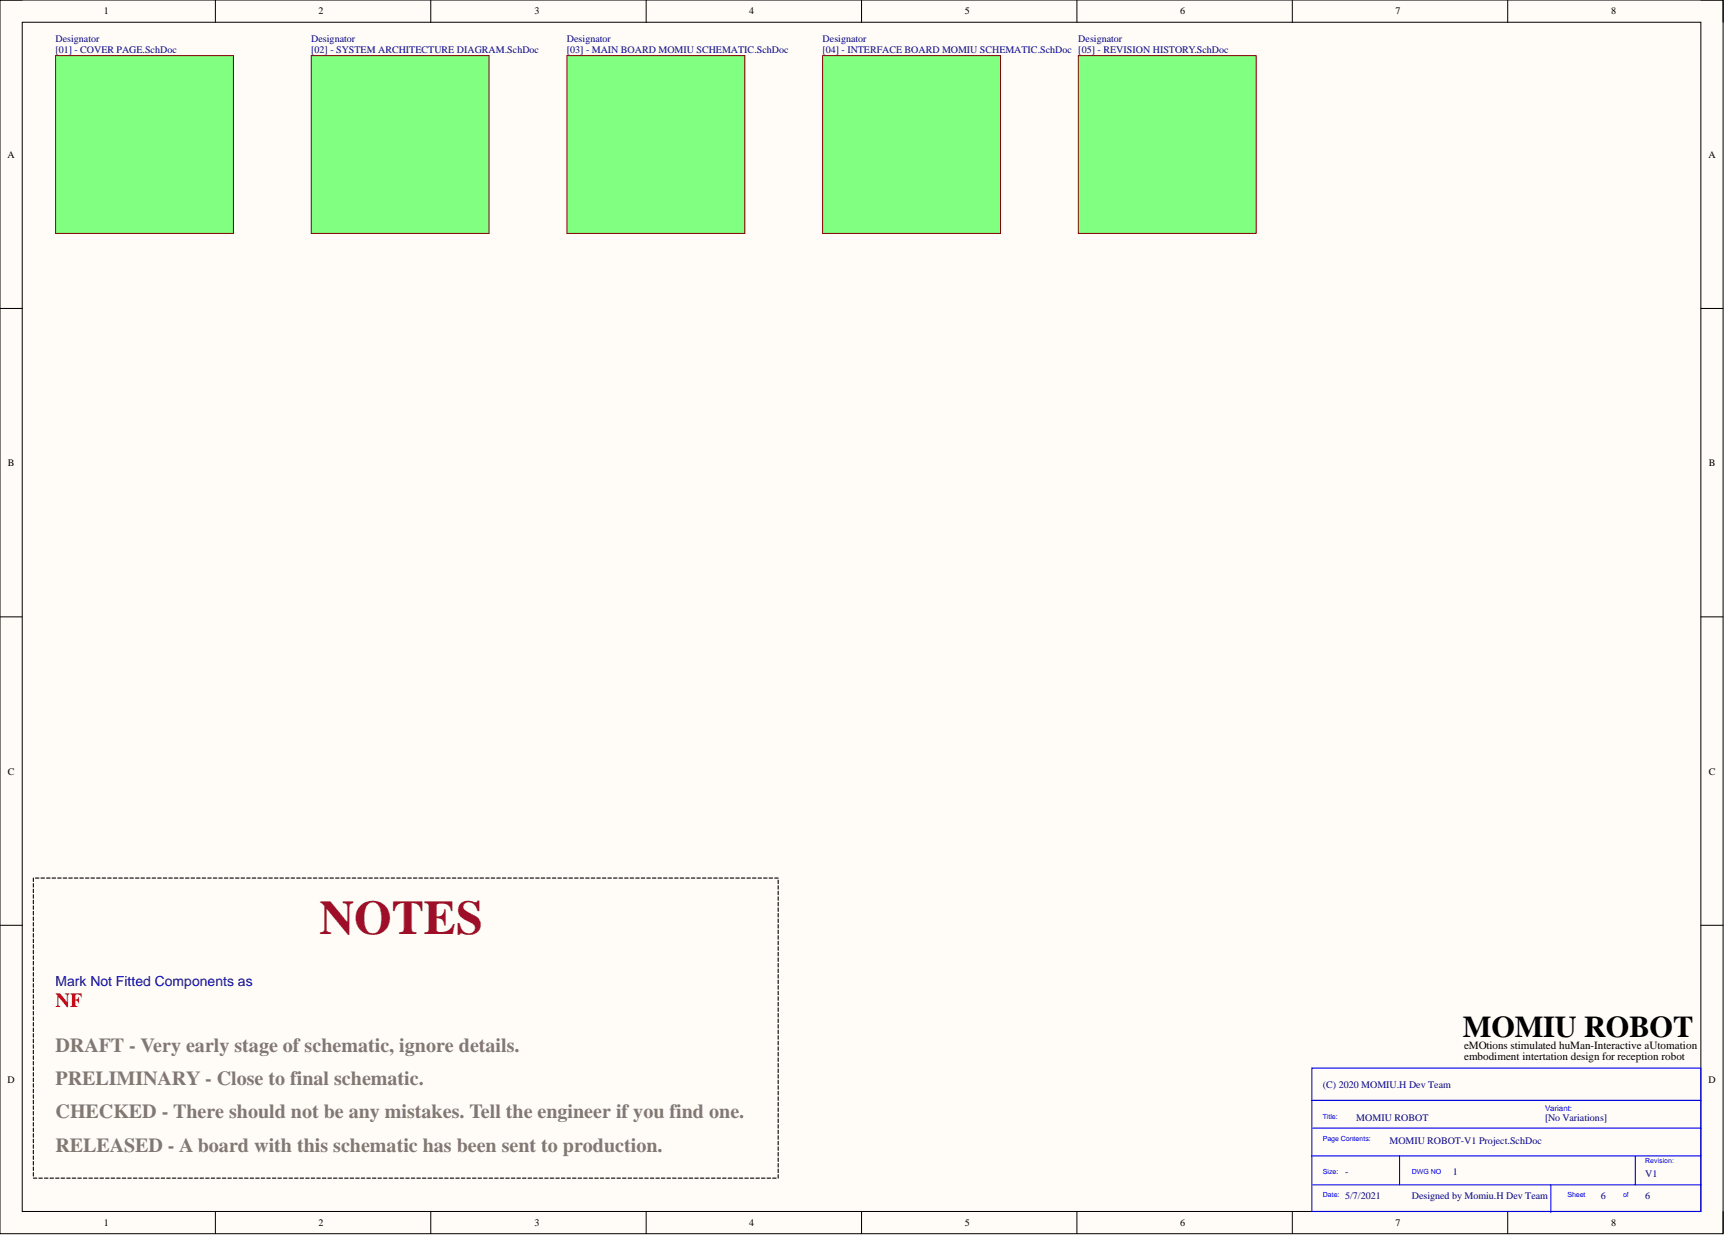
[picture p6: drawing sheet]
<svg xmlns="http://www.w3.org/2000/svg" width="393mm" height="282mm" viewBox="0 0 393 282" stroke-linecap="round" stroke-linejoin="round" font-family="sans-serif">
<defs><g id="words">
<text font-size="11" fill="#9e0e29" x="72.8" y="213.1">NOTES</text>
<text font-size="6.9" x="333.6" y="236.5">MOMIU ROBOT</text>
<text font-size="4.6" fill="#f00" x="12.7" y="229.7">NF</text>
<g font-size="4.6" fill="#827872">
<text x="12.7" y="239.8">DRAFT - Very early stage of schematic, ignore details.</text>
<text x="12.7" y="247.4">PRELIMINARY - Close to final schematic.</text>
<text x="12.7" y="255">CHECKED - There should not be any mistakes. Tell the engineer if you find one.</text>
<text x="12.7" y="262.6">RELEASED - A board with this schematic has been sent to production.</text>
</g>
<text font-size="3.2" fill="#000080" x="12.7" y="224.9">Mark Not Fitted Components as</text>
<g font-size="2.5">
<text x="333.8" y="239.2">eMOtions stimulated huMan-Interactive aUtomation</text>
<text x="333.8" y="241.8">embodiment intertation design for reception robot</text>
</g>
<g font-size="2.3">
<text x="23.7" y="3.3">1</text>
<text x="72.6" y="3.3">2</text>
<text x="121.8" y="3.3">3</text>
<text x="170.9" y="3.3">4</text>
<text x="220" y="3.3">5</text>
<text x="269.1" y="3.3">6</text>
<text x="318.2" y="3.3">7</text>
<text x="367.4" y="3.3">8</text>
<text x="1.7" y="36">A</text>
<text x="389.6" y="36">A</text>
<text x="1.8" y="106.3">B</text>
<text x="389.7" y="106.3">B</text>
<text x="1.8" y="176.6">C</text>
<text x="389.7" y="176.6">C</text>
<text x="1.7" y="247">D</text>
<text x="389.6" y="247">D</text>
<text x="23.7" y="279.6">1</text>
<text x="72.6" y="279.6">2</text>
<text x="121.8" y="279.6">3</text>
<text x="170.9" y="279.6">4</text>
<text x="220" y="279.6">5</text>
<text x="269.1" y="279.6">6</text>
<text x="318.2" y="279.6">7</text>
<text x="367.4" y="279.6">8</text>
</g>
<g font-size="2.3" fill="#000080">
<text x="12.7" y="9.6">Designator</text>
<text x="71" y="9.6">Designator</text>
<text x="129.3" y="9.6">Designator</text>
<text x="187.6" y="9.6">Designator</text>
<text x="245.9" y="9.6">Designator</text>
<text x="12.7" y="12.2">[01] - COVER PAGE.SchDoc</text>
<text x="71" y="12.2">[02] - SYSTEM ARCHITECTURE DIAGRAM.SchDoc</text>
<text x="129.3" y="12.2">[03] - MAIN BOARD MOMIU SCHEMATIC.SchDoc</text>
<text x="187.6" y="12.2">[04] - INTERFACE BOARD MOMIU SCHEMATIC.SchDoc [05] - REVISION HISTORY.SchDoc</text>
<text x="301.7" y="248.1">(C) 2020 MOMIU.H Dev Team</text>
<text x="309.3" y="255.7">MOMIU ROBOT</text>
<text x="352.4" y="255.7">[No Variations]</text>
<text x="316.9" y="260.8">MOMIU ROBOT-V1 Project.SchDoc</text>
<text x="306.7" y="267.9">-</text>
<text x="331.3" y="267.9">1</text>
<text x="375.2" y="268.4">V1</text>
<text x="306.7" y="273.5">5/7/2021</text>
<text x="321.9" y="273.5">Designed by Momiu.H Dev Team</text>
<text x="365" y="273.5">6</text>
<text x="375.2" y="273.5">6</text>
</g>
<text font-size="1.8" fill="#00f" x="352.4" y="253.3">Variant:</text>
<g font-size="1.6" fill="#00f">
<text x="301.7" y="255.2">Title:</text>
<text x="301.7" y="260.2">Page Contents:</text>
<text x="301.7" y="267.8">Size:</text>
<text x="321.9" y="267.8">DWG NO</text>
<text x="375.2" y="265.3">Revision:</text>
<text x="301.7" y="272.9">Date:</text>
<text x="357.4" y="272.9">Sheet</text>
<text x="370.1" y="272.9">of</text>
</g>
</g></defs>
<path d="M0 0h392.9v281.3h-392.9z" fill-rule="evenodd" fill="#fffcf8"/>
<path d="M0 0h392.9v281.3h-392.9z" fill="none" stroke="#000" stroke-width=".23"/>
<path d="M5.1 5.1h382.7v271.2h-382.7z" fill-rule="evenodd" fill="#fffcf8"/>
<g fill="none" stroke="#000" stroke-width=".23">
<path d="M0 0h5.1M5.1 5.1h382.7v271.2h-382.7zM49.1 0v5.1M98.2 0v5.1M147.3 0v5.1M196.5 0v5.1M245.6 0v5.1M294.7 0v5.1M343.8 0v5.1M387.8 0h5.1v5.1M0 70.3h5.1M387.8 70.3h5.1"/>
<path d="M0 140.7h5.1M387.8 140.7h5.1M0 211h5.1M387.8 211h5.1M49.1 276.3v5M98.2 276.3v5M147.3 276.3v5M196.5 276.3v5M245.6 276.3v5M294.7 276.3v5M343.8 276.3v5M392.9 276.3v5"/>
</g>
<path d="M12.7 12.7h40.5v40.5h-40.5z" fill-rule="evenodd" fill="#80ff80"/>
<path d="M12.7 12.7h40.5v40.5h-40.5z" fill="none" stroke="#800000" stroke-width=".23"/>
<path d="M71 12.7h40.5v40.5h-40.5z" fill-rule="evenodd" fill="#80ff80"/>
<path d="M71 12.7h40.5v40.5h-40.5z" fill="none" stroke="#800000" stroke-width=".23"/>
<g fill="none" stroke="#000" stroke-width=".25">
<path d="M7.6 200.2v.8M7.6 201.5v.8M7.6 202.8v.8M7.6 204v.8M7.6 205.3v.8M7.6 206.6v.8M7.6 207.8v.8M7.6 209.1v.8M7.6 210.4v.8M7.6 211.6v.8M7.6 212.9v.8M7.6 214.2v.8"/>
<path d="M7.6 215.4v.8M7.6 216.7v.8M7.6 218v.8M7.6 219.2v.8M8.1 200.2h.8M9.3 200.2h.8M10.6 200.2h.8M11.9 200.2h.8M13.1 200.2h.8M14.4 200.2h.8M15.7 200.2h.8M17 200.2h.7"/>
<path d="M18.2 200.2h.8M19.5 200.2h.8M20.8 200.2h.7M22 200.2h.8M23.3 200.2h.8M24.6 200.2h.7M25.8 200.2h.8M27.1 200.2h.8M28.4 200.2h.8M29.6 200.2h.8M30.9 200.2h.8M32.2 200.2h.8"/>
<path d="M33.4 200.2h.8M34.7 200.2h.8M36 200.2h.8M37.2 200.2h.8M38.5 200.2h.8M39.8 200.2h.8M41 200.2h.8M42.3 200.2h.8M43.6 200.2h.8M44.8 200.2h.8M46.1 200.2h.8M47.4 200.2h.8"/>
<path d="M48.6 200.2h.8M49.9 200.2h.8M51.2 200.2h.8M52.4 200.2h.8M53.7 200.2h.8M55 200.2h.8M56.2 200.2h.8M57.5 200.2h.8M58.8 200.2h.8M60 200.2h.8M61.3 200.2h.8M62.6 200.2h.8"/>
<path d="M63.8 200.2h.8M65.1 200.2h.8M66.4 200.2h.8M67.7 200.2h.7M68.9 200.2h.8M70.2 200.2h.8M71.5 200.2h.7M72.7 200.2h.8M74 200.2h.8M75.3 200.2h.7M76.5 200.2h.8M77.8 200.2h.8"/>
<path d="M79.1 200.2h.8M80.3 200.2h.8M81.6 200.2h.8M82.9 200.2h.8M84.1 200.2h.8M85.4 200.2h.8M86.7 200.2h.8M87.9 200.2h.8M89.2 200.2h.8M90.5 200.2h.8M91.7 200.2h.8M93 200.2h.8"/>
<path d="M94.3 200.2h.8M95.5 200.2h.8M96.8 200.2h.8M98.1 200.2h.8M99.3 200.2h.8M100.6 200.2h.8M101.9 200.2h.8M103.1 200.2h.8M104.4 200.2h.8M105.7 200.2h.8M106.9 200.2h.8M108.2 200.2h.8"/>
<path d="M109.5 200.2h.8M110.7 200.2h.8M112 200.2h.8M113.3 200.2h.8M114.5 200.2h.8M115.8 200.2h.8M117.1 200.2h.8M118.3 200.2h.8M119.6 200.2h.8M120.9 200.2h.8M122.2 200.2h.7M123.4 200.2h.8"/>
<path d="M124.7 200.2h.8M126 200.2h.7M127.2 200.2h.8M128.5 200.2h.8M129.8 200.2h.7M131 200.2h.8M132.3 200.2h.8M133.6 200.2h.8M134.8 200.2h.8M136.1 200.2h.8M137.4 200.2h.8M138.6 200.2h.8"/>
<path d="M139.9 200.2h.8M141.2 200.2h.8M142.4 200.2h.8M143.7 200.2h.8M145 200.2h.8M146.2 200.2h.8M147.5 200.2h.8M148.8 200.2h.8M150 200.2h.8M151.3 200.2h.8M152.6 200.2h.8M153.8 200.2h.8"/>
<path d="M155.1 200.2h.8M156.4 200.2h.8M157.6 200.2h.8M158.9 200.2h.8M160.2 200.2h.8M161.4 200.2h.8M162.7 200.2h.8M164 200.2h.8M165.2 200.2h.8M166.5 200.2h.8M167.8 200.2h.8M169 200.2h.8"/>
<path d="M170.3 200.2h.8M171.6 200.2h.8M172.9 200.2h.7M174.1 200.2h.8M175.4 200.2h.8M176.7 200.2h.7M177.4 200.7v.8M177.4 202v.8M177.4 203.2v.8M177.4 204.5v.8M177.4 205.8v.8M177.4 207.1v.7"/>
<path d="M177.4 208.3v.8M177.4 209.6v.8M177.4 210.9v.7M177.4 212.1v.8M177.4 213.4v.8M177.4 214.7v.7M177.4 215.9v.8M177.4 217.2v.8M177.4 218.5v.7M177.4 219.7v.8M7.6 220.5v.8M7.6 221.8v.8"/>
<path d="M7.6 223.1v.7M7.6 224.3v.8M7.6 225.6v.8M7.6 226.9v.7M7.6 228.1v.8M7.6 229.4v.8M7.6 230.7v.7M7.6 231.9v.8M7.6 233.2v.8M7.6 234.5v.7M7.6 235.7v.8M7.6 237v.8"/>
<path d="M7.6 238.3v.8M7.6 239.5v.8M177.4 221v.8M177.4 222.3v.8M177.4 223.5v.8M177.4 224.8v.8M177.4 226.1v.8M177.4 227.3v.8M177.4 228.6v.8M177.4 229.9v.8M177.4 231.1v.8M177.4 232.4v.8"/>
<path d="M177.4 233.7v.8M177.4 234.9v.8M177.4 236.2v.8M177.4 237.5v.8M177.4 238.7v.8M7.6 240.8v.8M7.6 242.1v.8M7.6 243.3v.8M7.6 244.6v.8M7.6 245.9v.8M7.6 247.1v.8M7.6 248.4v.8"/>
<path d="M7.6 249.7v.8M7.6 250.9v.8M7.6 252.2v.8M7.6 253.5v.8M7.6 254.7v.8M7.6 256v.8M7.6 257.3v.8M7.6 258.5v.8M7.6 259.8v.8M177.4 240v.8M177.4 241.3v.8M177.4 242.5v.8"/>
<path d="M177.4 243.8v.8M177.4 245.1v.8M177.4 246.3v.8M177.4 247.6v.8M177.4 248.9v.8M177.4 250.1v.8M177.4 251.4v.8M177.4 252.7v.8M177.4 253.9v.8M177.4 255.2v.8M177.4 256.5v.8M177.4 257.7v.8"/>
<path d="M177.4 259v.8M7.6 261.1v.8M7.6 262.3v.8M7.6 263.6v.8M7.6 264.9v.8M7.6 266.1v.8M7.6 267.4v.8M7.6 268.7h.8M8.9 268.7h.8M10.1 268.7h.8M11.4 268.7h.8M12.7 268.7h.8"/>
<path d="M13.9 268.7h.8M15.2 268.7h.8M16.5 268.7h.8M17.7 268.7h.8M19 268.7h.8M20.3 268.7h.8M21.5 268.7h.8M22.8 268.7h.8M24.1 268.7h.8M25.3 268.7h.8M26.6 268.7h.8M27.9 268.7h.8"/>
<path d="M29.2 268.7h.7M30.4 268.7h.8M31.7 268.7h.8M33 268.7h.7M34.2 268.7h.8M35.5 268.7h.8M36.8 268.7h.7M38 268.7h.8M39.3 268.7h.8M40.6 268.7h.8M41.8 268.7h.8M43.1 268.7h.8"/>
<path d="M44.4 268.7h.8M45.6 268.7h.8M46.9 268.7h.8M48.2 268.7h.8M49.4 268.7h.8M50.7 268.7h.8M52 268.7h.8M53.2 268.7h.8M54.5 268.7h.8M55.8 268.7h.8M57 268.7h.8M58.3 268.7h.8"/>
<path d="M59.6 268.7h.8M60.8 268.7h.8M62.1 268.7h.8M63.4 268.7h.8M64.6 268.7h.8M65.9 268.7h.8M67.2 268.7h.8M68.4 268.7h.8M69.7 268.7h.8M71 268.7h.8M72.2 268.7h.8M73.5 268.7h.8"/>
<path d="M74.8 268.7h.8M76 268.7h.8M77.3 268.7h.8M78.6 268.7h.8M79.9 268.7h.7M81.1 268.7h.8M82.4 268.7h.8M83.7 268.7h.7M84.9 268.7h.8M86.2 268.7h.8M87.5 268.7h.7M88.7 268.7h.8"/>
<path d="M90 268.7h.8M91.3 268.7h.7M92.5 268.7h.8M93.8 268.7h.8M95.1 268.7h.8M96.3 268.7h.8M97.6 268.7h.8M98.9 268.7h.8M100.1 268.7h.8M101.4 268.7h.8M102.7 268.7h.8M103.9 268.7h.8"/>
<path d="M105.2 268.7h.8M106.5 268.7h.8M107.7 268.7h.8M109 268.7h.8M110.3 268.7h.8M111.5 268.7h.8M112.8 268.7h.8M114.1 268.7h.8M115.3 268.7h.8M116.6 268.7h.8M117.9 268.7h.8M119.1 268.7h.8"/>
<path d="M120.4 268.7h.8M121.7 268.7h.8M122.9 268.7h.8M124.2 268.7h.8M125.5 268.7h.8M126.7 268.7h.8M128 268.7h.8M129.3 268.7h.8M130.5 268.7h.8M131.8 268.7h.8M133.1 268.7h.8M134.4 268.7h.7"/>
<path d="M135.6 268.7h.8M136.9 268.7h.8M138.2 268.7h.7M139.4 268.7h.8M140.7 268.7h.8M142 268.7h.7M143.2 268.7h.8M144.5 268.7h.8M145.8 268.7h.8M147 268.7h.8M148.3 268.7h.8M149.6 268.7h.8"/>
<path d="M150.8 268.7h.8M152.1 268.7h.8M153.4 268.7h.8M154.6 268.7h.8M155.9 268.7h.8M157.2 268.7h.8M158.4 268.7h.8M159.7 268.7h.8M161 268.7h.8M162.2 268.7h.8M163.5 268.7h.8M164.8 268.7h.8"/>
<path d="M166 268.7h.8M167.3 268.7h.8M168.6 268.7h.8M169.8 268.7h.8M171.1 268.7h.8M172.4 268.7h.8M173.6 268.7h.8M174.9 268.7h.8M176.2 268.7h.8M177.4 260.3v.8M177.4 261.5v.8M177.4 262.8v.8"/>
<path d="M177.4 264.1v.8M177.4 265.3v.8M177.4 266.6v.8M177.4 267.9v.8"/>
</g>
<path d="M245.9 12.7h40.5v40.5h-40.5z" fill-rule="evenodd" fill="#80ff80"/>
<path d="M245.9 12.7h40.5v40.5h-40.5z" fill="none" stroke="#800000" stroke-width=".23"/>
<path d="M129.3 12.7h40.5v40.5h-40.5z" fill-rule="evenodd" fill="#80ff80"/>
<path d="M129.3 12.7h40.5v40.5h-40.5z" fill="none" stroke="#800000" stroke-width=".23"/>
<path d="M187.6 12.7h40.5v40.5h-40.5z" fill-rule="evenodd" fill="#80ff80"/>
<path d="M187.6 12.7h40.5v40.5h-40.5z" fill="none" stroke="#800000" stroke-width=".23"/>
<path d="M299.1 243.6h88.7v32.7h-88.7zM299.1 250.9h88.7M299.4 257.3h88.4M299.1 263.6h88.7M299.4 270.2h88.4M319.1 263.6v6.6M353.6 270.2v6.3M372.9 263.6v6.6" fill="none" stroke="#00f" stroke-width=".25"/>
<use href="#words"/>
</svg>
